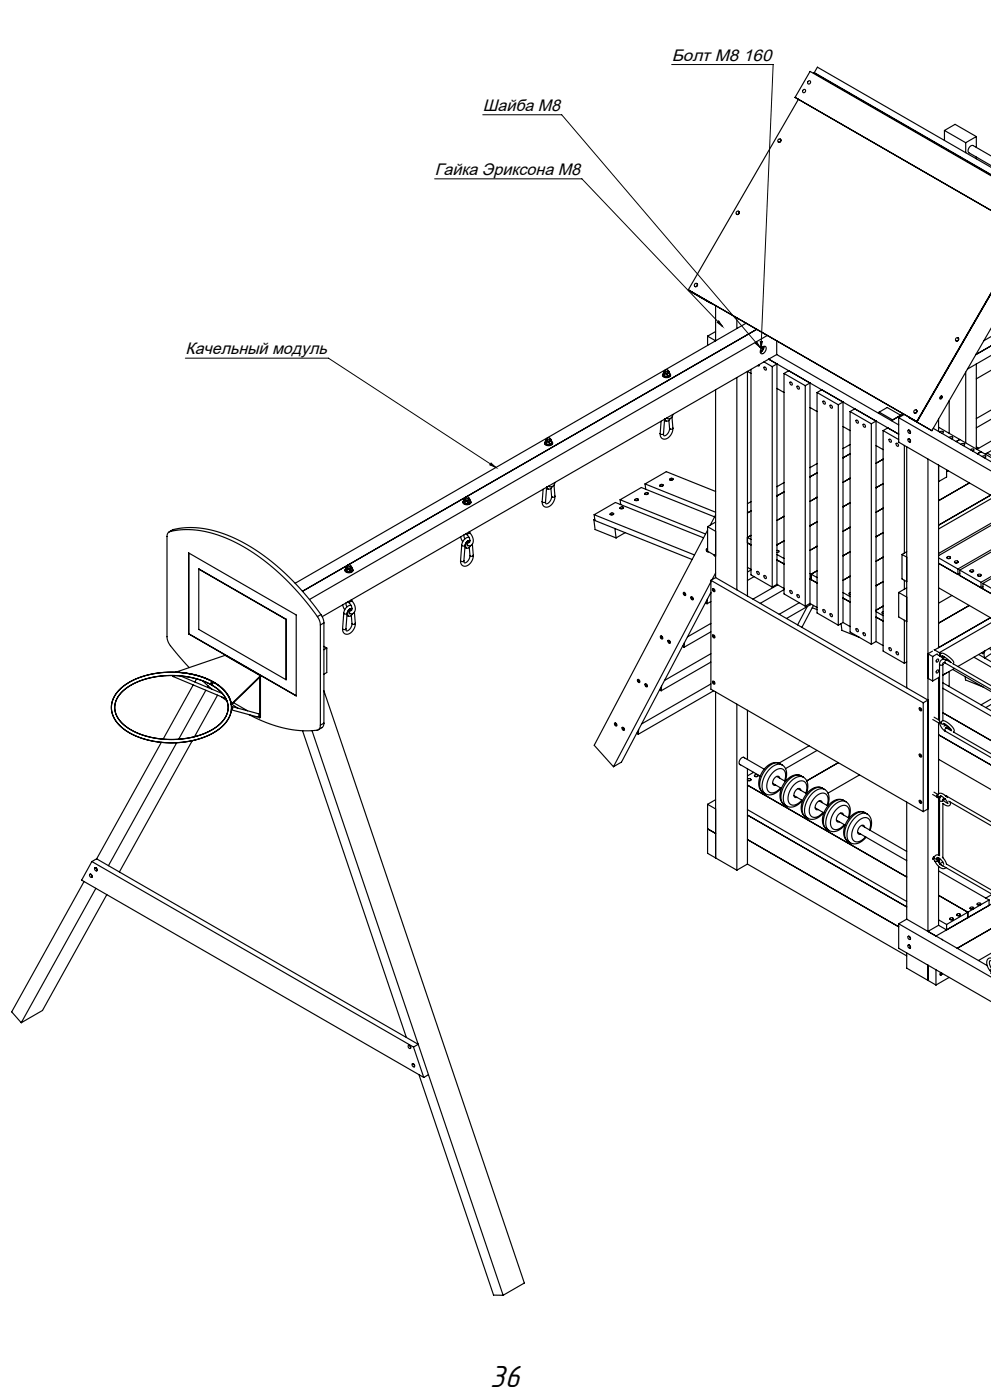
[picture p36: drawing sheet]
<svg xmlns="http://www.w3.org/2000/svg" width="297mm" height="420mm" viewBox="0 0 297 420" stroke-linecap="round" stroke-linejoin="round" font-family="sans-serif">
<defs><g id="words">
<text font-size="9.5" x="146.8" y="416.1">36</text>
<g font-size="5">
<text x="201.3" y="18.2">Болт М8 160</text>
<text x="144.7" y="33.3">Шайба М8</text>
<text x="130.3" y="52.5">Гайка Эриксона М8</text>
<text x="55.6" y="106.3">Качельный модуль</text>
</g>
</g></defs>
<g fill="none" stroke="#000" stroke-width=".35">
<path d="M239.3 29.8l-33 57.2 68.5 39.5M243.8 22l.1-.2 53.2 30.7M244 21.9l1-1.7 52.1 30M244 21.8l53.1 30.6M283.1 39.1v3M283.1 39.1l6.3 3.7M283.1 39.1l3.1-1.8 6.4 3.7M233.8 41.7l.1 .1M233.9 41.8l.1 .7-.3 .2-.4-.1M289.4 42.8v3M292.6 41l-3.2 1.8M292.6 41v3.2"/>
<path d="M292.6 47.1v.5M297.1 46.8l-5.5-3.1a1.44 1.44 0 0 0-1.2 2.1l6.7 3.9M297.1 52.8l-54.3-31.4-4.5 7.8 58.8 33.9M220.8 64.3h.1M221.3 63.4h.1M221.4 63.4l.1 .7-.7 .2M206.4 87l6.9 4M208.8 88.4l-.1 .1M208.8 85l.3 .4M209.1 85.4l-.3 .5h-.5M214.5 99.5l-2.4 1.4M214.5 91.7v10.5l-2.4-1.3"/>
<path d="M220.8 95.4v3.2M223.6 97l-135.1 78M226.8 98.8l-87.2 50.3M297.1 87.8l-22.4 38.7M297.1 88l-22.3 38.6M297.1 98.4l-17.8 30.8-6.9-4.1M198.6 112.4a1.27 1.27 0 0 0 1.2 .9 1.27 1.27 0 0 0 1.2-.9M198.9 112a.64 .64 0 0 0-.2 .8 .64 .64 0 0 0 .7 .3h.7a.64 .64 0 0 0 .8-.3 .64 .64 0 0 0-.3-.8M198.9 111.6l.2 1.2M198.9 111.6l.1 .2M199 111.8l.5 .3M199 111.8l.1 .3"/>
<path d="M199.1 112.8l.9 .1M199.1 112.1h.4M199.1 112.1v.7M199.2 111.3l-.2 .5M199.2 111.3l-.3 .3M199.3 111.2v.6l.5 .2 .4-.2 .1-.6M199.3 111.3h-.1M199.4 111l.3-.1a.37 .37 0 0 1 .5 .2 .37 .37 0 0 1-.1 .5 .37 .37 0 0 1-.5-.1l-.3-.2zM199.5 112.1l.5 .1M200 112.2v.7M200.3 111.3l.2 .2M200.3 112l-.8 .1"/>
<path d="M200.3 112l-.3 .2M200.5 111.5l-.2 .5M200.5 111.5l.1 .4M200.6 111.9v.6l-.6 .4M200.6 111.9l-.3 .1M212.1 100.9v2.7M214.5 116.9v56.4M220.8 113.3v63.7M225.1 110.8v61.7l6.3 3.6M225.1 112l-1.1-.6v67.4M227.5 109.4a.28 .28 0 0 1 0 .4 .28 .28 0 0 1-.4-.1M228.3 105.4l-.4 .3"/>
<path d="M228.4 104.3a.71 .71 0 0 1 1.1-.3 .71 .71 0 0 1 0 1.1l-.5 .7a.68 .68 0 0 1-1 .2 .68 .68 0 0 1 0-1zM228.5 104.2a.64 .64 0 0 1 .1 .7 .64 .64 0 0 1-.7 .3h.1M228.8 104l-.1 1-.8 .6M228.9 103.9v.6M229 108.6l2.4 1.4M229 110.1l.6 .4a.36 .36 0 0 1-.2 .6 .36 .36 0 0 1-.4-.5zM230 100.6l-137.3 79.3M230.4 107.7l38.9 22.5-3.2-1.8-1.4 .8M231.4 110l1.4-.8v66.1M231.4 110v66.1M232.8 102.2v4.2M232.8 106.4l-136.2 78.6"/>
<path d="M232.8 106.4l36.5 21.1M232.8 116.5l2.2 1.3M235 112v66.2l6.3 3.6M235 112l6.3 3.7M236.4 111.2l-1.4 .8M236.8 114.6l.6 .4a.35 .35 0 0 1-.1 .6 .35 .35 0 0 1-.5-.4zM238.9 115.8l.6 .4a.36 .36 0 0 1-.2 .6 .36 .36 0 0 1-.4-.4zM241.3 115.7l1.4-.8v66.1M241.3 115.7v66.1M244.9 117.8l6.3 3.6M244.9 117.8v66.1l6.3 3.7M246.3 116.9l-1.4 .9"/>
<path d="M281.9 118.9a.35 .35 0 0 1 .6 0 .35 .35 0 0 1-.3 .6 .35 .35 0 0 1-.5 .1 .35 .35 0 0 1 .1-.6zM281.9 119.1h.3l-.3 .4zM287.1 101.3v.1M287.1 101.4l.1 .7-.3 .2h-.4M289.4 111.6v21.3M292.6 106.1v.2M292.6 109.2v25.5M297.1 106.6l-7.2 4.1M297.1 103.7l-4.7 2.7M297.1 111.1l-4.5 2.5M297.1 101l-2.2 1.2M163.2 132.9a1.27 1.27 0 0 0 1.2 .8 1.27 1.27 0 0 0 1.2-.8"/>
<path d="M163.5 132.4a.64 .64 0 0 0-.2 .8 .64 .64 0 0 0 .8 .3h.6a.64 .64 0 0 0 .8-.3 .64 .64 0 0 0-.2-.8M163.5 132l.2 1.2M163.5 132l.1 .2M163.6 132.2l.6 .3M163.6 132.2l.1 .3M163.7 133.2l.9 .1M163.7 132.5h.5M163.7 132.5v.7M163.8 131.8l-.2 .4M163.8 131.8l-.3 .2M163.9 131.6v.6l.6 .2 .4-.2v-.6M163.9 131.7l-.1 .1"/>
<path d="M164 131.5l.3-.2a.37 .37 0 0 1 .5 .2 .37 .37 0 0 1 0 .5 .37 .37 0 0 1-.6-.1l-.3-.1zM164.2 132.5l.4 .2M164.6 132.7v.6M164.9 131.7l.3 .3zM165 132.4l-.8 .1M165 132.4l-.4 .3M165.2 132l-.2 .4M165.2 132l.1 .3M165.3 132.3v.6l-.7 .4M165.3 132.3l-.3 .1M197.8 130.1l.5 .2 .5-.2M198.1 126.4l-.3 3.7"/>
<path d="M199.2 125.8v.1M199.2 125.8l-.4 4.3M199.2 125.8h.1M199.2 125.7l.4 .6M200.5 126.1l.2 2.4M200.7 128.5a1.76 1.76 0 0 1-1.8 2.1l-.1-.5M200.9 125.5l-.3 .5a.63 .63 0 0 1-.8 .4 .63 .63 0 0 1-.4-.8M201.4 125.1l.3 3.3M201.7 124.3a1.1 1.1 0 0 1-.6 1.1 1.1 1.1 0 0 1-1.2-.1M201.7 128.4a2.93 2.93 0 0 1-3.1 3.2 1.49 1.49 0 0 1-.8-1.5M201.7 128.4l-.5 .4-.5-.3M242.7 122.2l2.2 1.3"/>
<path d="M244.9 139.1l-2.2 1.2M246.7 120.3l.6 .4a.35 .35 0 0 1-.1 .6 .35 .35 0 0 1-.5-.4zM248.8 121.6l.6 .3a.36 .36 0 0 1-.2 .6 .36 .36 0 0 1-.4-.4zM251.2 121.4l1.4-.8v66.1M251.2 121.4v66.2M252.6 128l2.2 1.2M254.8 123.5l6.3 3.6M254.8 123.5v66.1l6.3 3.7M254.8 136.1l-2.2 1.3M254.8 133.4l-2.2 1.2M256.2 122.6l-1.4 .9M256.6 126.1l.6 .3a.35 .35 0 0 1-.1 .6 .35 .35 0 0 1-.5-.4z"/>
<path d="M258.7 127.3l.6 .3a.36 .36 0 0 1-.2 .6 .36 .36 0 0 1-.4-.4zM261.1 127.1l1.4-.8v66.2M261.1 127.1v66.2M262.5 133.7l2.2 1.2M263.5 123.6l-.2 .4M263.5 123.6l4 2.4M263.5 123.6l2.4-1.4 4 2.4M264.7 129.2l4.6 2.7M264.7 129.2v66.1l6.3 3.7M264.7 137.8l-2.2 1.2M266.5 131.8l.6 .3a.35 .35 0 0 1-.1 .6 .35 .35 0 0 1-.5-.4zM268.6 133l.6 .4a.36 .36 0 0 1-.2 .5 .36 .36 0 0 1-.4-.4z"/>
<path d="M269.3 125.3l27.8 16M269.3 125.3v7.3l27.8 16M270.7 124.1l-3.5 2.1M271 124.3l-1.7 1M271 133.6v32.3M271.7 134v72.3M272.1 131.8h.4a.44 .44 0 0 1 .4 .5 .44 .44 0 0 1-.5 .4 .44 .44 0 0 1-.3-.6zM272.1 129.1l.4 .1a.44 .44 0 0 1 .4 .5 .44 .44 0 0 1-.5 .3 .44 .44 0 0 1-.3-.6zM272.2 131.7l.6 .3-.1 .6M272.2 129.1l.6 .3-.1 .6M274 123.9h.1M274.6 123h.1"/>
<path d="M274.6 123l.1 .7-.6 .2M278.1 137.7v141.7l3.2-1.8M279.7 128.5l17.4 10M281.3 125.7v3.7M281.3 139.5v54.8M281.3 128.2l15.8 9.1M281.7 129.6l.5-.2a.34 .34 0 0 1 .5 .2 .34 .34 0 0 1-.4 .4M284.5 120.2v9.8M284.5 131.3l.5-.3a.34 .34 0 0 1 .6 .3 .34 .34 0 0 1-.5 .3M287.6 131.8l-1 .7M288 133.3l.6-.3a.34 .34 0 0 1 .5 .3 .34 .34 0 0 1-.5 .4M290.9 135l.5-.3a.34 .34 0 0 1 .5 .2 .34 .34 0 0 1-.5 .4"/>
<path d="M292.6 134.1l.7 .4M294 135.5l-1.1 .6M294.4 137l.5-.3a.34 .34 0 0 1 .6 .3 .34 .34 0 0 1-.5 .3M295.8 135.9l1.3 .7M297.1 135.2l-1.8 1M297.1 132.3l-4.3 2.5M297.1 123l-4.5 2.6M297.1 125.8l-4.5 2.5M52 158.9a29.6 29.6 0 0 1 21.1 4 71.9 71.9 0 0 1 23.1 21.5M52 158.9l-.3 .1M52 158.9l-1.3 .7M138.7 150.6a1.27 1.27 0 0 0 1.2 .8 1.27 1.27 0 0 0 1.2-.8"/>
<path d="M139 150.1a.64 .64 0 0 0-.2 .8 .64 .64 0 0 0 .8 .3h.6a.64 .64 0 0 0 .8-.3 .64 .64 0 0 0-.2-.8M139 149.7l.3 1.2M139 149.7l.2 .2M139.2 149.9l.5 .3M139.2 149.9l.1 .3M139.3 150.9l.9 .1M139.3 150.2h.4M139.3 150.2v.7M139.4 149.5l-.2 .4M139.4 149.5l-.4 .2M139.4 149.3l.1 .6 .5 .2 .4-.2v-.6M139.4 149.4v.1"/>
<path d="M139.5 149.2l.4-.1a.37 .37 0 0 1 .5 .1 .37 .37 0 0 1-.1 .5 .37 .37 0 0 1-.5-.1l-.3-.1zM139.6 149.1l-48.9 28.3M139.7 150.2l.5 .2M140.2 150.4v.6M140.4 149.4l.3 .3zM140.5 150.1l-.8 .1M140.5 150.1l-.3 .3M140.6 159.6l.2 .2M140.7 149.7l-.2 .4M140.7 149.7l.1 .3M140.8 159.8l-.4 .2-.3 .5M140.8 159.8a2.49 2.49 0 0 1 .3 3.8 .59 .59 0 0 1-1-.2 .59 .59 0 0 1 .7-.8l-.1-1.1-.6-1"/>
<path d="M140.8 150v.6l-.6 .4M140.8 150l-.3 .1M162.5 150.5l.4 .3 .6-.3M162.8 146.8l-.3 3.7M163.8 146.2l.1 .1M163.8 146.2l-.3 4.3M163.9 146.1l.4 .6M165.1 146.5l.2 2.4M165.3 148.9a1.76 1.76 0 0 1-1.7 2.1l-.1-.5M165.6 145.9l-.4 .5a.63 .63 0 0 1-.7 .4 .63 .63 0 0 1-.5-.7M166 145.5l.3 3.3M166.3 144.7a1.1 1.1 0 0 1-.5 1.1 1.1 1.1 0 0 1-1.3-.1"/>
<path d="M166.3 148.8a2.93 2.93 0 0 1-3 3.3 1.49 1.49 0 0 1-.8-1.6M166.3 148.8l-.5 .4-.5-.3M178 155.9l.3 .1M178 155.9l.3 3 6.3 2.5M178.1 154.4l.2 1.8 29.1 11.7M178.1 154.4l30 12.1M178.1 154.4l6.3-3.7 26.5 10.7M178.2 155.7l-.2 .2M182.9 154.1l.8-.2a.23 .23 0 0 1 .2 .2 .23 .23 0 0 1-.3 .3h-.6zM183.9 154.1l-.1 .2-.4 .2-.5-.3M184.3 158.6l.3 2.8M185.9 149.9l6.3-3.6 22 8.8"/>
<path d="M185.9 149.9l25.6 10.3M185.9 149.9l.1 1.5M185.9 152.3l.9-.2a.46 .46 0 0 1-.4 .5 .46 .46 0 0 1-.5-.3zM186 151.3h-.1M186.9 152.2l-.5 .4-.6-.2M187.4 159.8l-2.8 1.6M190.4 149.8l.7-.2a.23 .23 0 0 1 .2 .3 .23 .23 0 0 1-.3 .2h-.6zM191.3 149.8v.2l-.5 .2-.5-.3M193.3 148l.9-.2a.46 .46 0 0 1-.4 .5 .46 .46 0 0 1-.5-.3zM193.3 145.2l21.2 8.5M193.3 145.2l6.4-3.7 14.8 5.9M193.3 145.2l.2 1.6"/>
<path d="M194.3 148l-.5 .4-.6-.3M197.8 145.5l.7-.2a.23 .23 0 0 1 .2 .3 .23 .23 0 0 1-.2 .2h-.7zM198.7 145.5v.3l-.5 .1-.5-.3M200.7 143.7l.9-.2a.46 .46 0 0 1-.4 .5 .46 .46 0 0 1-.5-.3zM201.7 143.7l-.4 .4-.6-.3M212.1 158v7.4l2.4 1.3M212.1 159.1l-34 64.5 5.8 6.4M212.1 158l2.4 1.4M214.5 154.5l-1.6 3M214.5 156.6l-2.4 1.4M225.1 153.3l-1.1 .6M225.1 150.5l-1.1 .6"/>
<path d="M235 154.9l-2.2 1.2M235 147.6l-2.2 1.2M235 144.8l-2.2 1.2M244.9 149.2l-2.2 1.2M244.9 141.8l-2.2 1.3M244.9 156.5l-2.2 1.3M254.8 158.2l-2.2 1.2M254.8 143.5l-2.2 1.2M254.8 150.8l-2.2 1.2M264.7 159.8l-2.2 1.2M264.7 152.5l-2.2 1.2M264.7 145.1l-2.2 1.2"/>
<path d="M283.7 140.9v2.2l-2.4 1.4M284.2 141.2l-.5 .3M290.5 144.9l-9.2 5.3M296.9 148.6l-15.6 9M297.1 157.6l-15.8 9.1M297.1 156.9l-15.8 9.1M297.1 149.6l-15.8 9.1M56.5 165.9l32.3 18.6v24.3l-32.3-18.6zM56.6 165.9v24.2M59.6 170.7l26.2 15.1M59.6 170.7l26.1 15.1M59.6 170.7v18.1l26.1 15.1"/>
<path d="M103.4 171a1.27 1.27 0 0 0 1.2 .8 1.27 1.27 0 0 0 1.2-.8M103.7 170.5a.64 .64 0 0 0-.2 .8 .64 .64 0 0 0 .8 .3h.6a.64 .64 0 0 0 .8-.3 .64 .64 0 0 0-.2-.8M103.7 170.1l.2 1.2M103.7 170.1l.1 .2M103.8 170.3l.6 .3M103.8 170.3l.1 .3M103.9 171.3l.9 .1M103.9 170.6h.5M103.9 170.6v.7M104 169.9l-.2 .4M104 169.9l-.3 .2M104.1 169.8v.5l.5 .2 .4-.2 .1-.5"/>
<path d="M104.1 169.8l-.1 .1M104.2 169.6l.3-.1a.37 .37 0 0 1 .5 .1 .37 .37 0 0 1-.1 .5 .37 .37 0 0 1-.5-.1l-.3-.2zM104.4 170.6l.4 .2M104.8 170.8v.6M105.1 169.8l.3 .3zM105.1 170.5l-.7 .1M105.1 170.5l-.3 .3M105.2 180l.2 .2M105.4 170.1l-.3 .4M105.4 170.1l.1 .3M105.5 170.4v.7l-.7 .3M105.5 170.4l-.4 .1"/>
<path d="M138 168.2l.5 .3 .5-.2M138.1 161l.6 1.5M138.4 163.5l-.4 4.7M138.4 163.5l.5 .3 .5-.2M139 160.5l.3 1.2M139.3 164h.1M139.6 160.1l.5 .4M140.4 162.2l-.6 .4-.4 .8-.4 4.9M140.6 161.2a2.39 2.39 0 0 0-2.2 2.3M140.6 164.2l.2 2.4M140.8 166.6a1.76 1.76 0 0 1-1.7 2.1l-.1-.4M140.9 162.2a1.44 1.44 0 0 0-1 2.3l.6-.2 .6-.7"/>
<path d="M140.9 162.2a1.39 1.39 0 0 0-1.3 .8 1.39 1.39 0 0 0 .2 1.4M141.6 163.2l.2 3.3M141.8 166.5a2.93 2.93 0 0 1-3 3.3 1.49 1.49 0 0 1-.8-1.6M141.8 166.5l-.4 .4-.6-.3M204.9 177.7l.6 .4a.36 .36 0 0 1-.3 .6 .36 .36 0 0 1-.4-.4zM205 177.9h.1a.29 .29 0 0 1 .3 .3 .29 .29 0 0 1-.4 .3 .29 .29 0 0 1 0-.5zM207.1 179.1l.6 .3a.35 .35 0 0 1-.1 .6 .35 .35 0 0 1-.5-.4zM207.3 179.2a.29 .29 0 0 1 .4 .3 .29 .29 0 0 1-.4 .3 .29 .29 0 0 1-.1-.5zM212 179.7l-.1 1.4M212.1 164.7a.37 .37 0 0 0-.6 .3 .37 .37 0 0 0 .4 .4l.4 .1M212.1 164.9l-.3 .2 .3 .3M213.1 174.1l63.6 36.7"/>
<path d="M213.1 174.1v32.7l63.6 36.7M213.1 174.6l-29.2 55.4M213.1 177.7l-26.8 50.9-2.4 1.4M213.1 177.9l-.2 .1M213.6 176.6l.6 .4a.36 .36 0 0 1-.2 .5 .36 .36 0 0 1-.4-.4zM213.8 176.8l.2 .5zM213.9 166.4l.6 .5M214.2 166.6l.2 .1M214.5 173.3l-1.4 .8M214.5 173.3l63.6 36.7-1.4 .8M214.5 171.9l-1.1 2M224 162.9l1.1 .6"/>
<path d="M224 170.2l1.1 .6M225.1 160.6l-1.1 .6 1.1 .6M225.1 171l-1.1 .6M226 173l-2 1.1M226.9 171.5l.6 .3a.36 .36 0 0 1-.2 .6 .36 .36 0 0 1-.4-.4zM229 172.7l.6 .3a.35 .35 0 0 1-.1 .6 .35 .35 0 0 1-.5-.4zM232.8 165.1a.4 .4 0 0 1 .6 .1 .4 .4 0 0 1 0 .5 .4 .4 0 0 1-.6 0M232.8 175.3l-1.4 .8M232.8 166.3l2.2 1.3M232.8 168l2.2 1.2M232.8 175.3l2.2 1.2M233.1 175.5l-7.4 4.2"/>
<path d="M235 176.9l-7.2 4.1M235 162.3l-2.2 1.2M236.8 177.2l.6 .3a.36 .36 0 0 1-.2 .6 .36 .36 0 0 1-.4-.4zM238.9 178.4l.6 .3a.35 .35 0 0 1-.1 .6 .35 .35 0 0 1-.5-.4zM242.7 172.1l2.2 1.2M242.7 173.7l2.2 1.2zM244.9 171.2l-1.8 1.1v1.6M244.9 163.9l-2.2 1.2M252.6 177.8l2.2 1.2M252.6 179.4l2.2 1.2M254.8 177.8a.3 .3 0 0 0-.4 .3 .3 .3 0 0 0 .4 .3M254.8 165.5l-2.2 1.2"/>
<path d="M254.8 172.9l-2.2 1.2M264.7 167.2l-2.2 1.2M264.7 174.5l-2.2 1.2M269.3 177.7v7.4l2.4 1.4M269.3 177.7l2.4 1.4M270.3 166.3l1.4 .8M270.3 166.3v7.4l1.4 .8M271 174.1v2.7M271.7 165.5l-1.4 .8M271.7 176.4l-2.4 1.3M281.3 169l15.8 9.1M281.3 176.3l15.8 9.1"/>
<path d="M281.3 167.4l5.8 3.3M283.8 167.2l.5 .4 .6-.4M283.9 167.1l.2-.1a.44 .44 0 0 1 .6-.1 .44 .44 0 0 1 0 .7 .44 .44 0 0 1-.6-.1zM285.3 178.6l-4 2.4M286.1 168.5l.5 .4 .5-.4M286.1 168.4l.2-.1a.44 .44 0 0 1 .7-.1 .44 .44 0 0 1 0 .7 .44 .44 0 0 1-.7-.1zM287.1 170.7v1.6l.5-.3M287.6 171l6.4 3.7M287.6 171v1.7M290.7 171.2l.6 .4 .5-.4M290.8 171.1l.2-.1a.44 .44 0 0 1 .6-.1 .44 .44 0 0 1 0 .7 .44 .44 0 0 1-.6-.1zM293 172.5l.5 .4 .5-.4"/>
<path d="M293.1 172.4l.2-.1a.44 .44 0 0 1 .6-.1 .44 .44 0 0 1 0 .7 .44 .44 0 0 1-.6-.1zM294 174.7v1.6l.6-.3M294.6 175l2.5 1.5M294.6 175v1.7M297.1 164.9l-10 5.8M297.1 172.9l-3.1 1.8M297.1 165.6l-9.5 5.4M297.1 173.6l-2.5 1.4M56.6 190.1l32.2 18.6M56.6 190.1l-.1 .1M85.7 185.8v18.1M85.8 185.8l-.1 18.1"/>
<path d="M85.8 185.8h-.1M95.1 185a67 67 0 0 0-27.9-23.8 25.4 25.4 0 0 0-16.6-1.6l-.4 .6-.2 .8 .2 30.9a9.2 9.2 0 0 0 2.6 4l3.9 4.4M95.1 185l.7 1.2 .2 1.3M96 187.5v30.1M96.2 184.4l.6 1.2 .3 1.3M96.2 184.4l-1.1 .6M97.1 186.9l-1.1 .6M97.1 186.9v30M97.1 193.9l.8 .5M97.9 194.4v7.4l-.8 .5M97.9 194.4l-.8 .5M102.7 188.6l.4 .3 .6-.2"/>
<path d="M102.7 181.5l.6 1.4M103 183.9l-.3 4.7M103 183.9l.5 .3 .5-.2M103.7 180.9l.3 1.2M104 184.3v.1M104 184l-.3 4.7M104.3 180.6l.4 .4M105 182.6l-.7 .6-.3 .8M105.2 181.6a2.39 2.39 0 0 0-2.2 2.3M105.3 184.6l.2 2.4M105.4 180.2l-.4 .2-.3 .6M105.4 180.2a2.49 2.49 0 0 1 .4 3.8 .59 .59 0 0 1-1-.2 .59 .59 0 0 1 .6-.8v-1.1l-.7-.9"/>
<path d="M105.5 187a1.76 1.76 0 0 1-1.8 2.1v-.4M105.7 184.1l-.2 .3a.75 .75 0 0 1-1.1 .4 .75 .75 0 0 1-.1-1.2l.5-.7 .7-.3a1.39 1.39 0 0 0-1.2 .8 1.39 1.39 0 0 0 .1 1.4M106.2 183.6l.3 3.4M106.5 187a2.93 2.93 0 0 1-3.1 3.2 1.49 1.49 0 0 1-.7-1.6M106.5 187l-.5 .3-.5-.3M198 190.8l.6 .4a.36 .36 0 0 1-.2 .6 .36 .36 0 0 1-.4-.5zM198.1 191h.1a.29 .29 0 0 1 .4 .3 .29 .29 0 0 1-.5 .2 .29 .29 0 0 1 0-.5zM200.2 192.1l.6 .3a.35 .35 0 0 1-.1 .6 .35 .35 0 0 1-.4-.3zM200.4 192.3a.29 .29 0 0 1 .4 .3 .29 .29 0 0 1-.4 .2 .29 .29 0 0 1-.1-.5zM204.6 193.9l.4 .3M205.1 192.8l-.1 1.4M211.4 180.8l.5 .3"/>
<path d="M213.1 189.5l-8.1 4.7M213.1 180.5l-1.2 .6M213.1 196.1l-13.9 8M213.1 198.6l-14.9 8.6M213.1 187l-7.1 4.1M213.6 190.5l.6 .3a.36 .36 0 0 1-.2 .6 .36 .36 0 0 1-.4-.4zM213.8 190.7l.2 .4zM239.5 180.8l-6 3.5M241.9 182l-2.9 5.5M242.7 181l-1.4 .8M242.7 181l2.2 1.3M242.9 181.1l-.1 .3-7.1 4.1"/>
<path d="M243.4 182.3l1.5 .6M243.8 181.6l-3.5 6.6M246.7 182.9l.6 .3a.36 .36 0 0 1-.2 .6 .36 .36 0 0 1-.4-.4zM248.8 184.1l.6 .3a.35 .35 0 0 1-.1 .6 .35 .35 0 0 1-.5-.4zM252.1 187.1l.2 2 5.2 2.1M252.6 186.7l-1.4 .9M252.6 186.7l2.2 1.3M256.6 188.6l.6 .4a.36 .36 0 0 1-.2 .5 .36 .36 0 0 1-.4-.4zM258.7 189.8l.6 .4a.35 .35 0 0 1-.1 .6 .35 .35 0 0 1-.5-.4zM262.5 192.5l-1.4 .8M262.5 183.5l2.2 1.2M262.5 185.1l2.2 1.2"/>
<path d="M262.5 192.5l2.2 1.2M264.7 183.5a.3 .3 0 0 0-.4 .3 .3 .3 0 0 0 .4 .3M264.7 181.8l-2.2 1.3M266.5 194.3l.6 .4a.36 .36 0 0 1-.2 .6 .36 .36 0 0 1-.4-.5zM268.6 195.5l.6 .4a.35 .35 0 0 1-.1 .6 .35 .35 0 0 1-.5-.4zM271 186.1v12.9M271.7 198.6l-.7 .4M279.5 195.3l-1.4 .8 1.4 .9M279.5 197v7.3M279.9 194.9l2.1 1.2M280.8 197.9a.34 .34 0 0 1 .5-.1 .34 .34 0 0 1-.1 .6 .35 .35 0 0 1-.6 .2 .35 .35 0 0 1 .1-.6zM280.9 196.2l-1.4 .8"/>
<path d="M281 196.4l.6 .4M281.6 199.3v17.1M281.6 196.8l.9 .6M282 196.1l-.4 .3v.4M282.3 196.7l1.5 .9 1.2 1.2M282.5 197.4l.3 .4M282.6 196.8a.5 .5 0 0 1-.8-.5 .5 .5 0 0 1 .9-.3l.7 .3a4.2 4.2 0 0 1 2.4 2.7l-.1 .1M282.6 199.3l-.5 .3-.5-.3M282.6 199.3v16.9M283 197.1l-.5 .3M283.2 198.9l-.5-.1-.1 .5M283.2 198.9l13.9 8"/>
<path d="M283.7 198a1.35 1.35 0 0 0-1.5-.1 1.35 1.35 0 0 0-.6 1.4M283.7 198l-.4 .3-.1 .6M283.7 198l1.3 .8M285.6 199.1l11.5 6.6M290.5 181.6l-9.2 5.4M291.9 197.2l5.2 2.9M293.3 196.3l3.8 2.2M294.2 195.8l.4 .1M295 195.4l-.5 .8M295.2 195.3l-.3 .9 .3 1.2 1.9-1.3M296.4 194.5l.7 .5M296.8 185.3l-16.7 9.7"/>
<path d="M297.1 194.2l-10 5.7M297.1 186.8l-15.6 9M51.7 202.7a.32 .32 0 0 0 .3 .3 .32 .32 0 0 0 .4-.3M51.9 203l15.3 6.4 .3-.1M52.7 201.6a20.7 20.7 0 0 1 15 6.1 7.2 7.2 0 0 1 1.6 3.5M52.7 201.6v.1M52.7 201.6l14.8-5 10.6 6.1M54 202.8l12.7 5.3M57.9 205.5l-9 16.2M58.9 203.7l-.5 .9M60.7 204.2l2.8 2.6M61.7 207.1l-8.2 14.7"/>
<path d="M62.4 205.8l-.2 .4M64 204.7a27.4 27.4 0 0 0-26.5 .8 7.6 7.6 0 0 0-3.4 9.7 15.4 15.4 0 0 0 10.8 7 26.6 26.6 0 0 0 21-3.6 7.4 7.4 0 0 0 .1-12.6l-1.8-1.2-.4 .2-.2 .5a9.7 9.7 0 0 1 4.8 6.3 8.2 8.2 0 0 1-5.3 7.4 26.6 26.6 0 0 1-24.7-.8 7 7 0 0 1-3.7-8 13.2 13.2 0 0 1 9.6-6.9 27.1 27.1 0 0 1 19.2 2M64 204.7a8.7 8.7 0 0 1 5.3 8.7 11.2 11.2 0 0 1-7.5 7.5 27.5 27.5 0 0 1-24.4-2 7.6 7.6 0 0 1-3.3-9.7 15.7 15.7 0 0 1 11-6.9 28.1 28.1 0 0 1 18.6 2.2l-.4 .3v.6a26.6 26.6 0 0 0-25 .7 6.9 6.9 0 0 0-3.6 8.1 13.3 13.3 0 0 0 9.7 6.8 25.7 25.7 0 0 0 20.9-3.2 6.5 6.5 0 0 0-.1-11.2l-1.7-1.1M64 204.7l-.5 .2v.6M65.2 208.5l-6.9 12.5M66.4 209l1.6 1.2M67.5 209.3l.1 .1M69.3 212.9h.1a.5 .5 0 0 0 .3-.5 .5 .5 0 0 0-.3-.5l7.9 2.2a.5 .5 0 0 1 .3 .6 .5 .5 0 0 1-.6 .3l-7.7-2M69.5 211.3l1.8 1.1M70 210.8l4.2 2.4M74.6 214.4a33.5 33.5 0 0 0 20.8 4.5l.4-.4 .2-.9M77.3 215l.5 .3"/>
<path d="M77.8 203.2v12.1M78.1 203l-8.8 8.5v-.3M78.1 202.7l-8.8 8.5M78.1 202.7v12.5l-.3 .1M90.7 219.2l31.1 92M93.5 219.2l31.8 94.1M97.1 216.9l-.4 1.2-1.3 .8M97.1 216.9l-1.1 .7M97.1 207.2l60 177.7-6.3 3.7M184.2 216.9l.6 .4a.36 .36 0 0 1-.2 .6 .36 .36 0 0 1-.4-.5zM184.4 217.1a.29 .29 0 0 1 .4 .3 .29 .29 0 0 1-.4 .2 .29 .29 0 0 1-.1-.5zM186.5 218.2l.6 .3a.35 .35 0 0 1-.1 .6 .35 .35 0 0 1-.5-.3z"/>
<path d="M186.6 218.4h.1a.29 .29 0 0 1 .4 .3 .29 .29 0 0 1-.4 .2 .29 .29 0 0 1-.1-.5zM190.8 220l.5 .3M191.1 203.8l.6 .4a.36 .36 0 0 1-.2 .6 .36 .36 0 0 1-.4-.4zM191.2 204h.1a.29 .29 0 0 1 .4 .3 .29 .29 0 0 1-.4 .3 .29 .29 0 0 1-.1-.5zM191.4 218.9l-.1 1.4M193.4 205.2l.5 .3a.35 .35 0 0 1 0 .6 .35 .35 0 0 1-.5-.4zM193.5 205.3h.1a.29 .29 0 0 1 .4 .3 .29 .29 0 0 1-.5 .3 .29 .29 0 0 1 0-.5zM197.7 206.9l.5 .3M198.3 205.8l-.1 1.4M213.1 205.2l-20.8 12M213.6 204.4l.6 .3a.36 .36 0 0 1-.2 .6 .36 .36 0 0 1-.4-.4zM213.8 204.6l.2 .4z"/>
<path d="M213.9 207.2l-22.6 13.1M214.5 207.6v49.8M220.8 211.2v49.9M224 213.1v14.8M275.6 212.4l.5 .3a.36 .36 0 0 1-.1 .6 .36 .36 0 0 1-.5-.4zM275.7 212.6l.3 .4zM276.7 210.8v32.7M278.1 203.5l1.4 .8M279.5 215.9l2.2 1.2M279.9 215.2l1.7 .9M280.8 201.1a.34 .34 0 0 1 .5 0 .34 .34 0 0 1-.1 .5 .35 .35 0 0 1-.6 .2 .35 .35 0 0 1 .1-.6zM281.3 203.3v12.6"/>
<path d="M281.3 216.9v21.3M281.3 205.7l.3 .2M281.3 213.1l.3 .2M281.3 204.1l.3 .2M281.6 216.4l.5 1.7 1.1 1.2M281.6 216.4l.5 .3M281.6 203.1l-2.1 1.2M282.6 206.5l14.5 8.3M282.6 213.8l14.5 8.4M282.6 204.9l14.5 8.3M282.7 217l1.4 .9 1.1 1.3M282.9 217.1a.53 .53 0 0 1-.8-.1 .53 .53 0 0 1 0-.7 .53 .53 0 0 1 .7-.1 4.6 4.6 0 0 1 3.1 3.2l-.1 .2"/>
<path d="M283.1 217.2l.1 .1M283.2 217.3l1.8 1.5M283.2 217.3l-.3 .5M283.2 219.3l13.9 8M283.4 218.2l.3 .2M283.7 201.9h.1M283.7 218.4l-.5 .3v.6M283.7 218.4l1.4 .8M284.5 201.4v4.5M285.5 200.8l11.6 6.7M285.7 219.6l11.4 6.5M286.1 200.5l-3.5 2"/>
<path d="M289.2 203l.2 1 5.2 2.1M297.1 209.7l-3.1 1.8M297.1 211.3l-1.7 1M48.4 222.7l-19.4 35M53 222.8l-20.5 36.9M57.6 222.2l-21.8 39.4M214.5 239.9l-2.4 1.4M221.6 229.3l6.2 3.5M222.8 227.2l6.2 3.6M223.2 227.4a1.32 1.32 0 0 0-1.4 .4 1.32 1.32 0 0 0-.2 1.4l.4 .3M224 233.8l.3-.2a.44 .44 0 0 1 .6-.1 .44 .44 0 0 1 0 .7 .44 .44 0 0 1-.6-.1l-.3-.2M224 235.5l47.7 27.6"/>
<path d="M224 230.6v28.6M225 233.9l-.3 .3-.7-.2M225.9 231.7l-1.9 1.1M226.1 232.6l.5 .4 .6-.4M226.2 232.5l.2-.1a.44 .44 0 0 1 .6-.1 .44 .44 0 0 1 0 .7 .44 .44 0 0 1-.6-.1zM228.7 237.7l.7 .4M231.6 235l2.6 1.5M232.8 232.9l2.6 1.5M233.7 233.4a.8 .8 0 0 0-.8-.6 .8 .8 0 0 0-.8 .6l-.5 1a.72 .72 0 0 0 0 .9 .72 .72 0 0 0 .9 .2M233.7 229.1a3.9 3.9 0 0 0-4.8 1.9 5.1 5.1 0 0 0-.6 6.5l.4 .2M233.7 229.1a3.6 3.6 0 0 0-4.2 1.7 5.8 5.8 0 0 0-1.2 6.6l.4 .3M233.7 229.1l.7 .4"/>
<path d="M234.4 229.5a3.8 3.8 0 0 1 .9 4.9M234.4 229.5a3.6 3.6 0 0 0-4.2 1.7 5.8 5.8 0 0 0-1.2 6.6 3.2 3.2 0 0 0 4.5-.7l.6-.6M235.1 234.3a2.46 2.46 0 0 0-1.1-3.7 5.3 5.3 0 0 0-3.9 6.5 1.93 1.93 0 0 0 3.1 0l.7-.7M237.9 238.7l2.7 1.5M239.1 236.6l2.7 1.5M240 237.1a.8 .8 0 0 0-.7-.6 .8 .8 0 0 0-.8 .6l-.5 1a.72 .72 0 0 0 0 .9 .72 .72 0 0 0 .8 .2M240.1 232.8a3.9 3.9 0 0 0-4.9 1.8 5.1 5.1 0 0 0-.5 6.6l.4 .2M240.1 232.8a3.6 3.6 0 0 0-4.2 1.7 5.8 5.8 0 0 0-1.2 6.6l.4 .3M240.1 232.8l.7 .4M240.8 233.2a3.8 3.8 0 0 1 .9 4.9M240.8 233.2a3.6 3.6 0 0 0-4.2 1.7 5.8 5.8 0 0 0-1.2 6.6l.4 .3-.7-.4M241.5 238a2.46 2.46 0 0 0-1.1-3.7 5.3 5.3 0 0 0-4 6.5 1.93 1.93 0 0 0 3.1 0l.8-.8"/>
<path d="M242.5 223.7l-9.1 5.2M244.9 225.1l-9.5 5.5M246.4 236.4a3.9 3.9 0 0 0-4.8 1.9 5.1 5.1 0 0 0-.5 6.5l.3 .3M246.4 236.4a3.6 3.6 0 0 0-4.1 1.7 5.8 5.8 0 0 0-1.3 6.6l1.1 .8M246.4 236.4l.7 .4M247.2 236.8a3.8 3.8 0 0 1 .8 4.9M247.2 236.8a3.6 3.6 0 0 0-4.2 1.7 5.8 5.8 0 0 0-1.3 6.7l.4 .3M251.2 228.8l-9.4 5.5M257.6 232.5l-9.5 5.4M275.6 226.2l.5 .4a.36 .36 0 0 1-.1 .6 .36 .36 0 0 1-.5-.4zM275.7 226.5l.3 .4zM279.5 238.3l1.3 .8"/>
<path d="M279.9 237.6l1.3 .8M280.8 239.1l.6 .6M281.2 238.4l-.5 .3 .1 .4M281.3 239.5v17M281.3 220.4l15.8 9.1M281.3 227.8l15.8 9.1M281.4 239.7l.2 .2M281.4 239.7l.2 .1M281.8 238.8a3.7 3.7 0 0 1 2.3 2.3M281.8 238.9l.1 .1M281.9 238.8a.47 .47 0 0 1-.8 .2 .47 .47 0 0 1 .2-.8 2.22 2.22 0 0 1 2.6 1.1M282.1 238.8l-.4 .6-.1 .7"/>
<path d="M282.6 239.9l1.4 1.1M283.2 239.6v.1M283.2 239.7l-.5-.1-.1 .5M283.2 239.7h.1M283.3 238.7l.4 .2M283.7 238.9h-.2M283.7 238.9l13.4 7.6M27.5 258.5l96.4 55.6M27.5 258.5l-3 5.5 102.5 59.2M27.5 258.5l1.4-.9 96.4 55.7M212.1 248.6l2.4 1.4M212.1 241.3v14.7l8.7 5.1"/>
<path d="M212.1 241.3l2.4 1.4M224 242.9l47.7 27.5M224 244.5l47.7 27.6M224 259.2l-3.2 1.9M224 251.9l45.3 26.1M224 259.2l47.7 27.6M240.5 240.1a3.8 3.8 0 0 1-4.7 1.7M244.3 242.4l2.6 1.5M245.5 240.3l2.6 1.5M246.4 240.8a.8 .8 0 0 0-.8-.6 .8 .8 0 0 0-.8 .6l-.5 1a.72 .72 0 0 0 .1 .9 .72 .72 0 0 0 .8 .2M246.8 243.8a3.8 3.8 0 0 1-4.7 1.7M247.8 248.8l.7 .4"/>
<path d="M247.9 241.6a2.46 2.46 0 0 0-1.2-3.7 5.3 5.3 0 0 0-3.9 6.6 1.93 1.93 0 0 0 3.1 0l.8-.8M250.7 246l2.6 1.5M251.9 243.9l2.6 1.6M252.8 244.5a.8 .8 0 0 0-.8-.7 .8 .8 0 0 0-.8 .7l-.5 1a.72 .72 0 0 0 0 .8 .72 .72 0 0 0 .9 .2M252.8 240.1a3.9 3.9 0 0 0-4.8 1.9 5.1 5.1 0 0 0-.6 6.5l.4 .3M252.8 240.1a3.6 3.6 0 0 0-4.2 1.7 5.8 5.8 0 0 0-1.2 6.6l.4 .4M252.8 240.1l.7 .4M253.2 247.5a3.8 3.8 0 0 1-4.7 1.7M253.5 240.5a3.8 3.8 0 0 1 .9 4.9M253.5 240.5a3.6 3.6 0 0 0-4.2 1.7 5.8 5.8 0 0 0-1.2 6.6l.4 .4M254.2 252.4l.7 .4M254.2 245.3a2.46 2.46 0 0 0-1.1-3.7 5.3 5.3 0 0 0-3.9 6.5 1.93 1.93 0 0 0 3.1 0l.7-.7"/>
<path d="M257 249.7l14.7 8.5M258.2 247.6l13.5 7.8M259.1 248.1a.8 .8 0 0 0-.7-.6 .8 .8 0 0 0-.8 .6l-.5 1a.72 .72 0 0 0 0 .9 .72 .72 0 0 0 .8 .2M259.2 243.8a3.9 3.9 0 0 0-4.9 1.8 5.1 5.1 0 0 0-.5 6.6l.4 .2M259.2 243.8a3.6 3.6 0 0 0-4.2 1.7 5.8 5.8 0 0 0-1.3 6.6l.5 .3M259.2 243.8l.7 .4M259.6 251.2a3.8 3.8 0 0 1-4.7 1.6M259.9 244.2a3.8 3.8 0 0 1 .9 4.9M259.9 244.2a3.6 3.6 0 0 0-4.2 1.7 5.8 5.8 0 0 0-1.2 6.6l.4 .3M260.6 249a2.46 2.46 0 0 0-1.1-3.7 5.3 5.3 0 0 0-4 6.5 1.93 1.93 0 0 0 3.1 0l.8-.7M271.7 240.6v35.1M275.6 240.1l.5 .4a.36 .36 0 0 1-.1 .6 .36 .36 0 0 1-.5-.5z"/>
<path d="M275.7 240.3l.3 .5zM278.1 242.7l-1.4 .8M279.5 257.6l.1 .1M279.6 257.7l.6 .7M279.9 256.9l.1 .1M280 257l-.4 .3v.4M280 257h.1M280.2 258.4a2.74 2.74 0 0 0 3.1 2l.2-.1M280.7 257.6l.3 .5M280.7 257.6l.1-.3a2.25 2.25 0 0 1 2 2M281 258.1l-.4 .3h-.4M281 258.1l.6 .9"/>
<path d="M281.3 257.3v1.4M281.3 259.9v17.7M281.6 256.6a.85 .85 0 0 0-1.2-.1 .85 .85 0 0 0-.1 1.2l.4-.1M281.6 240.1v16.6M281.6 257.5v1.7M281.6 259.2l15.5 8.9M281.9 259.4l.7 .4M282.4 257.2l.8 .9 .4 1.1 13.5 7.8M282.6 258.6l-1 .6M282.6 240.1l-.5 .3-.5-.3M282.6 240.1v.3M284.3 240.3l12.8 7.4"/>
<path d="M284.8 240.6a.91 .91 0 0 1-.4 1.2 .91 .91 0 0 1-1.2-.3l-.6-.5v16.3M25.2 264.5l-21.7 39.1 2.9 3.2M26.9 262.4h.4a.44 .44 0 0 1 .4 .5 .44 .44 0 0 1-.6 .4 .44 .44 0 0 1-.3-.6zM26.9 262.3l.6 .2v.7M27.5 263.2h.1M28.4 260.4h.4a.44 .44 0 0 1 .4 .6 .44 .44 0 0 1-.6 .3 .44 .44 0 0 1-.3-.6zM28.4 260.3l.6 .3v.7M28.7 266.5l-22.3 40.3M32 268.4l-19.3 34.7-6.3 3.7M269.3 277.1v7.4l27.8 16M269.3 277.1l27.8 16M271.7 275.7l24.2 14"/>
<path d="M271.7 275.7l-2.4 1.4M281.3 268.6l8.8 5.1v1.6M281.3 276l2.4 1.3M281.3 261.3l15.1 8.7M283.7 277.3v1.7l-2.4-1.4M284.6 275.6l.6 .4 .5-.4M284.7 275.4l.2-.1a.44 .44 0 0 1 .6 0 .44 .44 0 0 1 0 .6 .44 .44 0 0 1-.6 0zM286.7 274.4l.6 .4 .5-.4M286.8 274.2l.2-.1a.44 .44 0 0 1 .7 0 .44 .44 0 0 1 0 .6 .44 .44 0 0 1-.7-.1zM290.7 272.4l.6 .4 .5-.4M290.8 272.2l.2-.1a.44 .44 0 0 1 .7 0 .44 .44 0 0 1 0 .6 .44 .44 0 0 1-.7 0zM292.9 271.2l.5 .4 .5-.4"/>
<path d="M292.9 271l.2-.1a.44 .44 0 0 1 .7 0 .44 .44 0 0 1 0 .6 .44 .44 0 0 1-.7-.1zM296.4 270l-12.7 7.3M296.4 270v1.6M297.1 271.3l-16.6 9.5M297.1 278.6l-10.2 5.9M297.1 268.5l-1.7 .9M271.7 285.9v4.5l8.8 5.1M272.1 281h.4a.44 .44 0 0 1 .4 .6 .44 .44 0 0 1-.5 .3 .44 .44 0 0 1-.3-.6zM272.1 283.6h.4a.44 .44 0 0 1 .4 .6 .44 .44 0 0 1-.5 .3 .44 .44 0 0 1-.3-.6zM272.2 280.9l.6 .3-.1 .6M272.2 283.5l.6 .3-.1 .7M278.1 289.5v4.6"/>
<path d="M280.5 290.9v4.6M281.9 291.8a.42 .42 0 0 0-.3 .5 .42 .42 0 0 0 .5 .3 .42 .42 0 0 0 .3-.6M282.2 281.8l.2 .1M282.3 281.8l.2 .1M284.5 293.2l-4 2.3M297.1 288.3l-.3-.1a1.52 1.52 0 0 0 .3 2.1M297.1 287.4a1.4 1.4 0 0 0-1.4 .8 1.4 1.4 0 0 0 .2 1.5l.9 1.6M297.1 291.6v.5M297.1 290.8l-.3 .4 .3 .1M297.1 286l-3.9 2.2M122.4 313.7h.4a.44 .44 0 0 1 .3 .6 .44 .44 0 0 1-.5 .3 .44 .44 0 0 1-.3-.6zM122.4 313.6l.6 .3-.1 .6"/>
<path d="M123.5 319.2h.4a.44 .44 0 0 1 .4 .6 .44 .44 0 0 1-.5 .3 .44 .44 0 0 1-.3-.6zM123.6 319.1l.6 .3-.1 .7M123.9 314.1l3.1 9.1M125.3 313.3l-1.4 .8M125.3 313.3l3.1 9.1M125.6 322.4l22.3 66.1 2.9 .1M128.4 322.4l22.4 66.2M128.4 322.4l-1.4 .8"/>
<circle cx="241" cy="27.3" r=".48"/>
<circle cx="242.5" cy="24.7" r=".48"/>
<circle cx="233.6" cy="42.2" r=".48"/>
<circle cx="221.1" cy="63.9" r=".48"/>
<circle cx="208.6" cy="85.5" r=".48"/>
<circle cx="286.8" cy="101.8" r=".48"/>
<circle cx="274.3" cy="123.5" r=".48"/>
<circle cx="282" cy="292.2" r=".25"/>
</g>
<path d="M201.3 19.4h30.4l-3.6 85M144.7 34.4h23.6l59.5 69.8M130.2 53.7h44.2l42.1 44.2M214.9 96.6a.32 .32 0 0 0 .4 0 .32 .32 0 0 0 0-.4l1.2 1.7zM55.5 107.4h42.9l50.2 32.9M226.2 102.9a.32 .32 0 0 0 .5 0 .32 .32 0 0 0 0-.4l1.1 1.7zM227.9 102.3a.32 .32 0 0 0 .3 .3 .32 .32 0 0 0 .3-.3l-.4 2.1zM147.1 138.9l1.5 1.4-1.9-.9a.32 .32 0 0 0 .4-.1 .32 .32 0 0 0 0-.4z" fill="none" stroke="#000" stroke-width=".3"/>
<path d="M227.9 102.3a.32 .32 0 0 0 .3 .3 .32 .32 0 0 0 .3-.3l-.4 2.1zM226.2 102.9a.32 .32 0 0 0 .5 0 .32 .32 0 0 0 0-.4l1.1 1.7zM214.9 96.6a.32 .32 0 0 0 .4 0 .32 .32 0 0 0 0-.4l1.2 1.7zM147.1 138.9l1.5 1.4-1.9-.9a.32 .32 0 0 0 .4-.1 .32 .32 0 0 0 0-.4z" fill="#000"/>
<use href="#words"/>
</svg>
